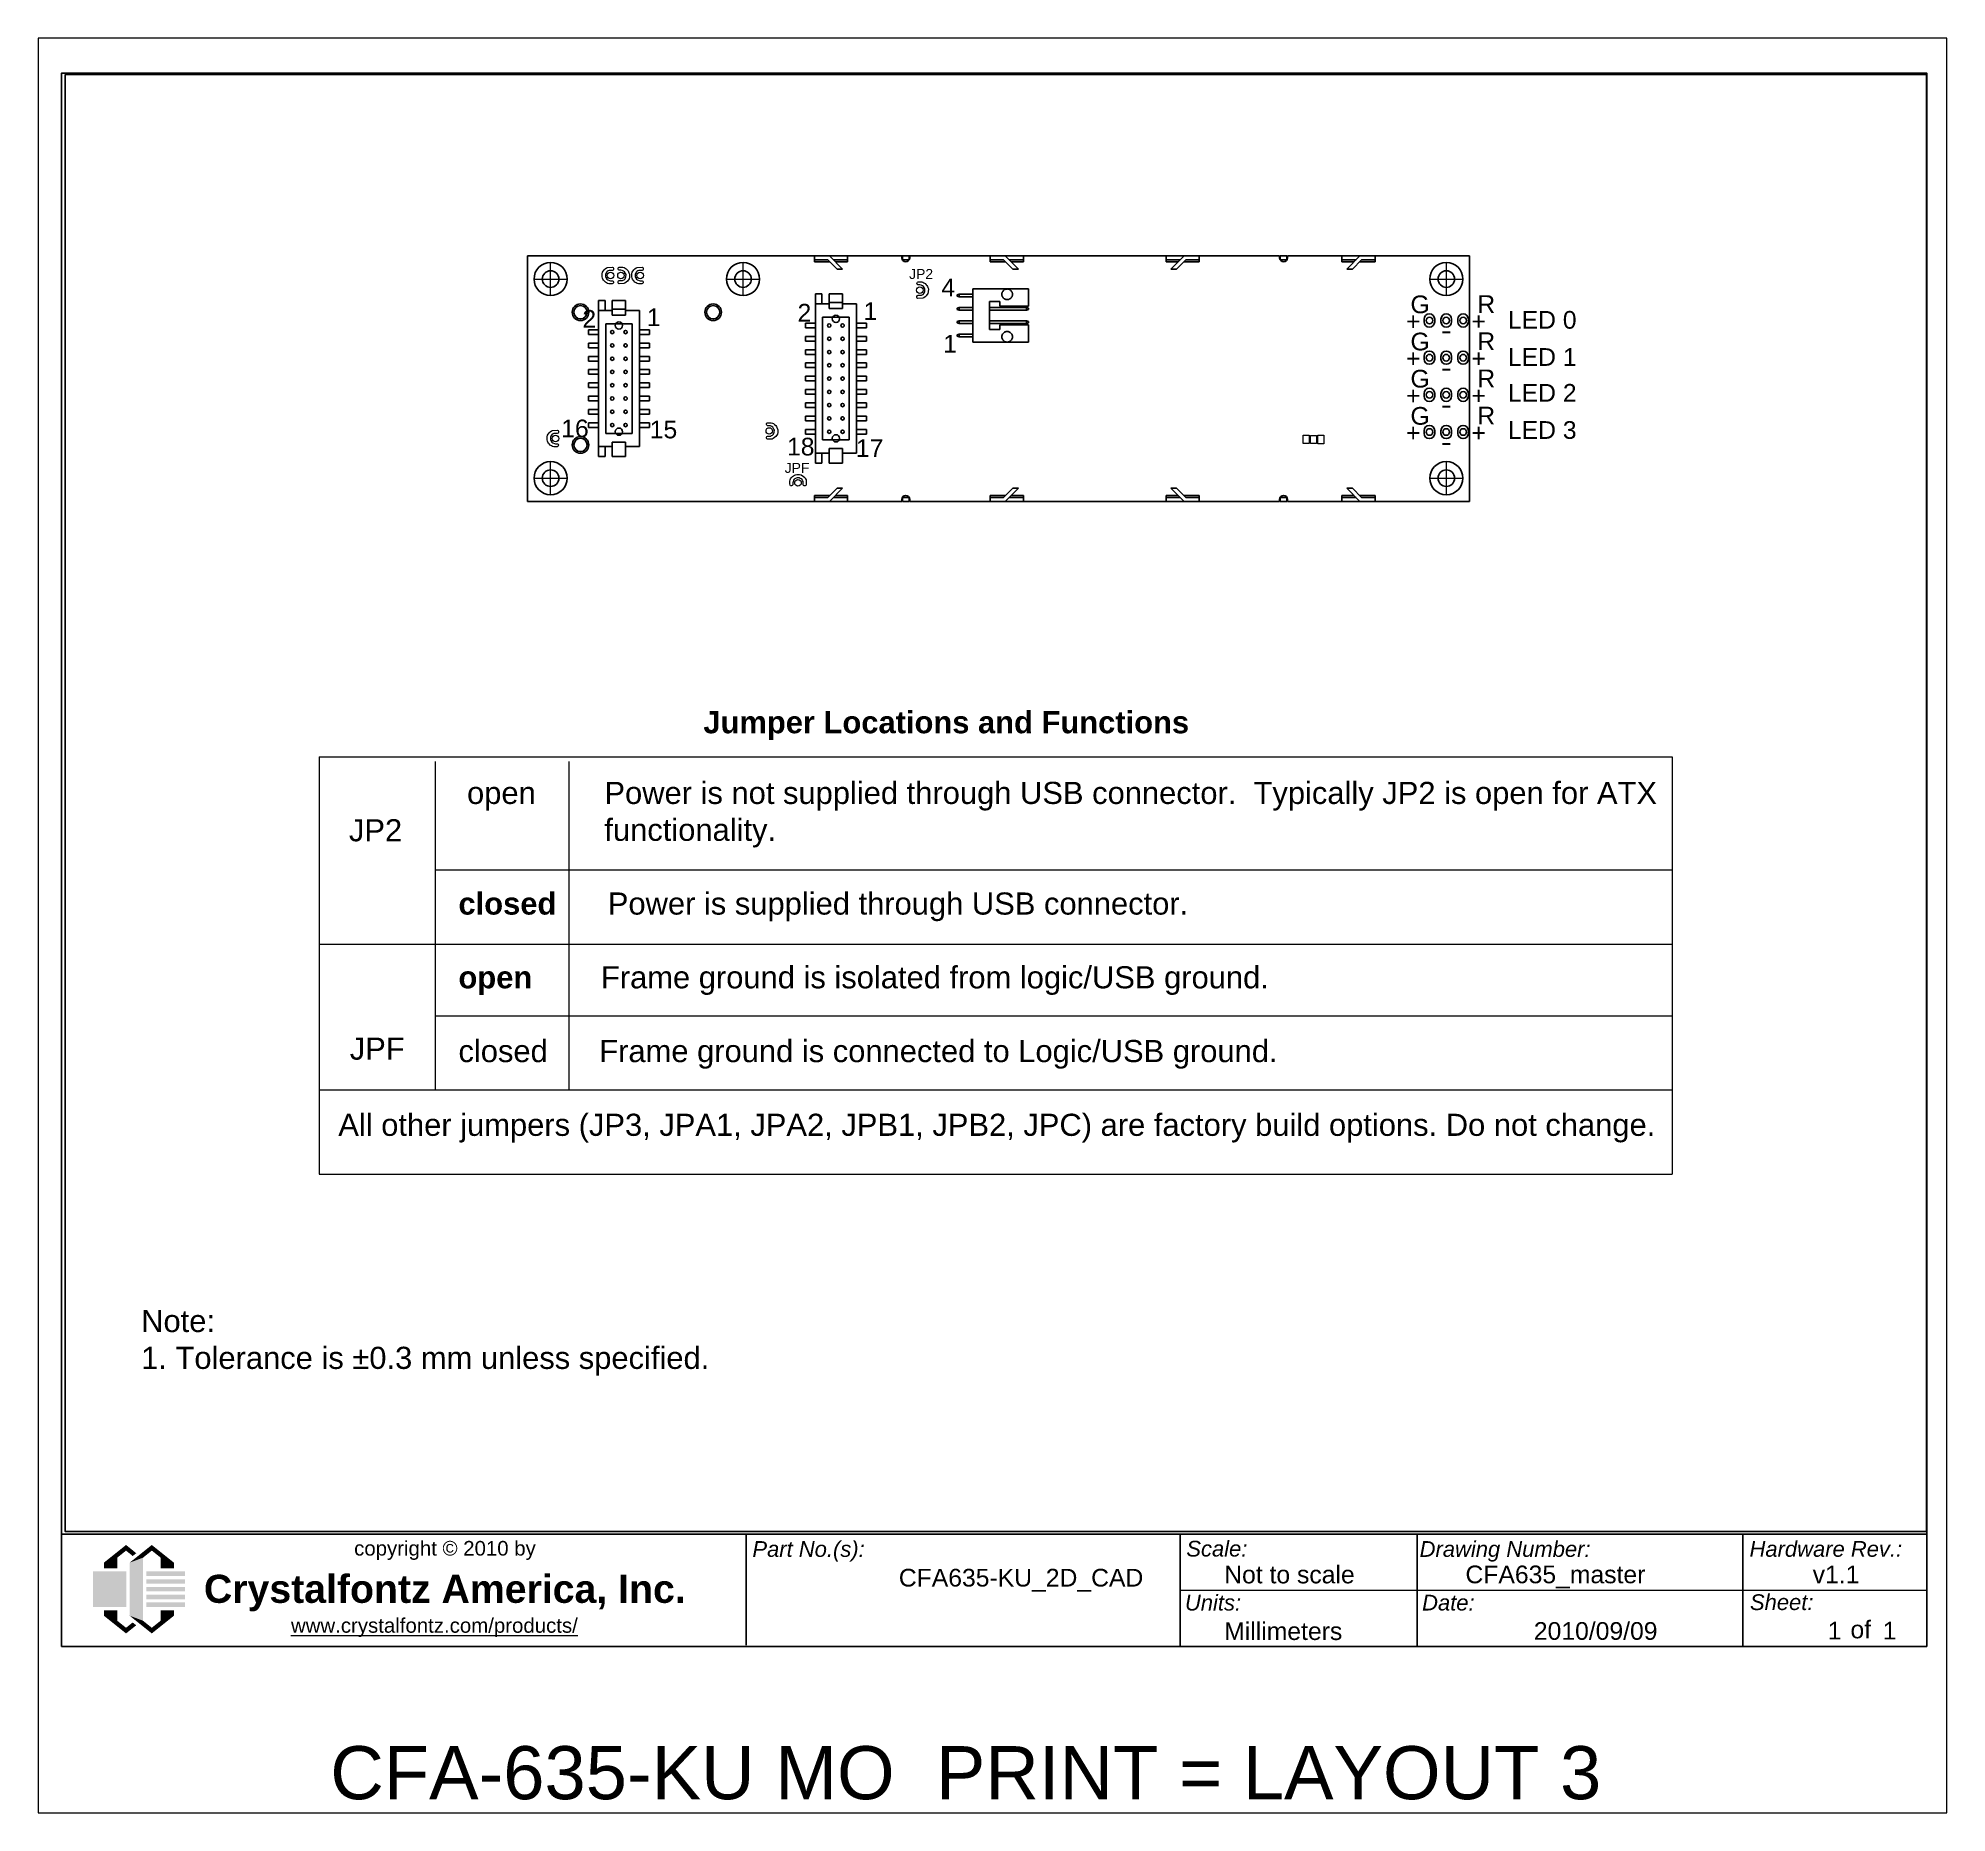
# Paper-space layout 'Page 3' of a CAD drawing. Extents: x 40 to 256, y 21 to 222.
# The model-space entities are those that its viewports show. They can reach past a viewport. Long polylines and large blocks are cut down to what shows.
import ezdxf
from ezdxf.enums import TextEntityAlignment as Align

# ---------------------------------------------------------------- set-up
doc = ezdxf.new("R2010")
doc.units = 0
doc.linetypes.add('CENTER2', pattern=[28.575, 19.05, -3.175, 3.175, -3.175])
doc.linetypes.add('DASHED', pattern=[0.75, 0.5, -0.25])
doc.layers.get('0').update_dxf_attribs({"linetype": 'CONTINUOUS'})
doc.layers.get('DEFPOINTS').update_dxf_attribs({"color": 252, "linetype": 'CONTINUOUS'})
doc.layers.add('-Text', color=7, linetype='CONTINUOUS', lineweight=9)
doc.layers.add('CENTER', color=1, linetype='CENTER2', lineweight=9)
for name, color, linetype in [('Border-MO', 5, 'CONTINUOUS'), ('BZL', 7, 'CONTINUOUS'), ('KEYPAD', 253, 'CONTINUOUS'), ('OBJ', 7, 'CONTINUOUS'), ('PCB', 94, 'CONTINUOUS'), ('Red Logo', 1, 'CONTINUOUS')]:
    doc.layers.add(name, color=color, linetype=linetype)
doc.layers.add('VIEWPORT', color=8, linetype='CONTINUOUS', plot=False)
doc.styles.get("Standard").update_dxf_attribs({"font": 'ARIAL.TTF'})
doc.styles.add('STYLE1', font='ARIAL.TTF')

psp = doc.layouts.new('Page 3')

msp = doc.modelspace()

# ---------------------------------------------------------------- texts
at = {"layer": '-Text', "color": 5, "style": 'STYLE1'}
for s, p in [('JP2', (-172.302, 243.531)), ('JPF', (-191.055, 214.31))]:
    msp.add_text(s, height=1.5, dxfattribs=at).set_placement(p)
at = {"layer": '-Text', "linetype": 'Continuous'}
for s, height, p in [('2', 2.667, (-221.552, 236.183)), ('1', 2.667, (-211.824, 236.424)), ('2', 2.667, (-189.121, 237.105)), ('1', 2.667, (-179.177, 237.346)), ('G', 2.667, (-96.743, 238.366)), ('R', 2.667, (-86.67, 238.408)), ('LED 0', 2.6666, (-82.06, 236.034)), ('G', 2.667, (-96.743, 232.766)), ('R', 2.667, (-86.67, 232.808)), ('LED 1', 2.6666, (-82.06, 230.434)), ('G', 2.667, (-96.743, 227.166)), ('R', 2.667, (-86.67, 227.208)), ('LED 2', 2.6666, (-82.06, 225.034)), ('16', 2.6666, (-224.739, 219.67)), ('15', 2.6666, (-211.396, 219.51)), ('G', 2.667, (-96.743, 221.566)), ('R', 2.667, (-86.67, 221.608)), ('LED 3', 2.6666, (-82.06, 219.434)), ('18', 2.6666, (-190.707, 216.933)), ('17', 2.6666, (-180.32, 216.705))]:
    msp.add_text(s, height=height, dxfattribs=at).set_placement(p)
for p in [(-95.236, 238.394), (-85.376, 238.405), (-95.236, 232.794), (-85.376, 232.805), (-95.236, 227.194), (-85.376, 227.205), (-95.236, 221.594), (-85.376, 221.605)]:
    msp.add_text('+', height=2.667, rotation=180, dxfattribs=at).set_placement(p)
at = {"layer": '-Text', "linetype": 'Continuous', "width": 1.350465}
for p, p2 in [((-90.496, 236.503), (-92.172, 236.503)), ((-90.496, 230.903), (-92.172, 230.903)), ((-90.496, 225.303), (-92.172, 225.303)), ((-90.496, 219.703), (-92.172, 219.703))]:
    msp.add_text('-', height=2.667, rotation=180, dxfattribs=at).set_placement(p, p2, align=Align.FIT)
at = {"layer": '-Text', "char_height": 2.667, "attachment_point": 4}
for s, insert in [('4', (-167.447, 242.236)), ('1', (-167.167, 233.762))]:
    msp.add_mtext(s, dxfattribs=dict(at, insert=insert))
at = {"layer": '-Text', "char_height": 3.3333, "attachment_point": 1, "style": 'STYLE1'}
for s, insert, width in [('{\\fArial|b1|i0|c0|p34;Jumper Locations and Functions}', (-203.313, 178.404), 99.99111), ('                 open        Power is not supplied through USB connector.  Typically JP2 is open for ATX\\P                                 functionality. \\P\\P               {\\fArial|b1|i0|c0|p34; closed }     Power is supplied through USB connector.\\P\\P                {\\fArial|b1|i0|c0|p34;open}        Frame ground is isolated from logic/USB ground.\\P\\P                closed{\\fArial|b1|i0|c0|p34; }     Frame ground is connected to Logic/USB ground.\\P\\P  All other jumpers (JP3, JPA1, JPA2, JPB1, JPB2, JPC) are factory build options. Do not change.', (-260.922, 167.752), 336.59193)]:
    msp.add_mtext(s, dxfattribs=dict(at, insert=insert, width=width))
at = {"layer": '-Text', "color": 5, "char_height": 3.3333, "width": 6.02711, "attachment_point": 1, "style": 'STYLE1'}
for s, insert in [('JP2', (-256.735, 162.127)), ('JPF', (-256.606, 129.219))]:
    msp.add_mtext(s, dxfattribs=dict(at, insert=insert))
at = {"insert": (-288.048, 88.184), "char_height": 3.3333, "width": 186.6987, "attachment_point": 1}
msp.add_mtext('\\pi-7.5,l7.5,t7.5;{\\C7;Note:\\P1. Tolerance is %%P0.3 mm unless specified.\\P\\pi-5,l5; }', dxfattribs=at)
at = {"layer": 'DEFPOINTS', "insert": (-163.765, 22.453), "char_height": 8, "width": 200.32533, "attachment_point": 2}
msp.add_mtext('CFA-635-KU MO  PRINT = LAYOUT 3', dxfattribs=at)

# ---------------------------------------------------------------- blocks, each defined once
blk = doc.blocks.new('CFA_BORDER')
at = {"layer": 'Border-MO'}
for p, q in [((210.82, 12.7), (0, 12.7)), ((77.39, 0.16), (77.39, 12.7)), ((126.45, 12.66), (126.45, 0)), ((153.22, 0), (153.22, 12.7)), ((190.04, 0), (190.04, 12.7)), ((210.82, 6.35), (126.45, 6.33))]:
    blk.add_line(p, q, dxfattribs=at)
blk.add_lwpolyline([(0, 0), (210.82, 0), (210.82, 177.8), (0, 177.8)], close=True, dxfattribs=at)
at = {"layer": 'Red Logo'}
for points in [[(4.78, 9.47), (7.28, 11.47), (6.28, 10.03), (7.28, 10.83)], [(7.28, 10.83), (8.03, 10.22), (7.28, 11.47), (8.43, 10.54)], [(7.69, 9.47), (10.19, 11.47), (9.19, 10.03), (10.19, 10.83)], [(10.19, 10.83), (10.19, 11.47), (11.69, 9.63), (12.69, 9.47)], [(6.28, 8.84), (4.78, 8.84), (6.28, 10.03), (4.78, 9.47)], [(7.69, 9.47), (7.69, 3.47), (9.19, 10.03), (9.19, 2.91)], [(11.19, 8.84), (11.19, 10.03), (11.69, 8.84), (11.69, 9.63)], [(11.69, 8.84), (11.69, 9.63), (12.69, 8.84), (12.69, 9.47)], [(3.53, 8.47), (7.31, 8.47), (3.53, 4.47), (7.31, 4.47)], [(9.56, 7.97), (9.56, 8.47), (13.94, 7.97), (13.94, 8.47)], [(9.56, 7.59), (9.56, 7.09), (13.94, 7.59), (13.94, 7.09)], [(9.56, 6.72), (9.56, 6.22), (13.94, 6.72), (13.94, 6.22)], [(9.56, 5.34), (9.56, 5.84), (13.94, 5.34), (13.94, 5.84)], [(9.56, 4.47), (9.56, 4.97), (13.94, 4.47), (13.94, 4.97)], [(4.78, 4.09), (6.28, 4.09), (4.78, 3.47), (6.28, 2.91)], [(4.78, 3.47), (7.28, 1.47), (6.28, 2.91), (7.28, 2.11)], [(7.28, 1.47), (7.28, 2.11), (8.43, 2.39), (8.03, 2.71)], [(7.69, 3.47), (10.19, 1.47), (9.19, 2.91), (10.19, 2.11)], [(10.19, 1.47), (10.19, 2.11), (12.69, 3.47), (11.69, 3.31)], [(11.19, 4.09), (11.69, 4.09), (11.19, 2.91), (11.69, 3.31)], [(11.69, 4.09), (11.69, 3.31), (12.69, 4.09), (12.69, 3.47)]]:
    blk.add_solid(points, dxfattribs=at)
at = {"layer": '-Text', "attachment_point": 1}
for s, insert, char_height, width in [('copyright © 2010 by', (33.06, 11.92), 1.65, 20.9522), ('{\\fArial|b0|i1|c0|p34;Part No.(s):}', (78.08, 11.9), 1.778, 12.9428), ('{\\fArial|b0|i1|c0|p34;Scale:}', (127.13, 11.94), 1.778, 5.7923), ('{\\fArial|b0|i1|c0|p34;Drawing Number:}', (153.5, 11.9), 1.778, 20.0474), ('{\\fArial|b0|i1|c0|p34;Hardware Rev.:}', (190.79, 11.91), 1.778, 17.4127), ('{\\fArial|b1|i0|c0|p34;Crystalfontz America, Inc.}', (16.08, 8.1), 3.175, 54.6748), ('{\\fArial|b0|i1|c0|p34;Units:}', (126.97, 5.84), 1.778, 5.7923), ('{\\fArial|b0|i1|c0|p34;Date:}', (153.78, 5.84), 1.778, 6.5003), ('{\\fArial|b0|i1|c0|p34;Sheet:}', (190.84, 5.89), 1.778, 6.8164), ('{\\Lwww.crystalfontz.com/products/}', (25.92, 3.2), 1.651, 34.0431), ('of', (202.2, 2.92), 2, 2.8831)]:
    blk.add_mtext(s, dxfattribs=dict(at, insert=insert, char_height=char_height, width=width))
blk = doc.blocks.new('Cfontz_Border')
at = {"layer": '-Text'}
blk.add_blockref('CFA_BORDER', (0, 0), dxfattribs=at)
for tag, p in [('CFAH1234X-XXX-XX', (94.64, 9.76)), ('CFAH1234X-XXX-XX', (94.64, 6.77)), ('NOT_TO_SCALE', (131.42, 7.12)), ('CFAH1234X_MASTER', (158.69, 7.14)), ('VA', (197.93, 7.14)), ('CFAH1234X-XXX-XX', (94.64, 3.79)), ('CFAH1234X-XXX-XX', (94.64, 0.74)), ('MILLIMETERS', (131.42, 0.72)), ('2008/01/01', (166.41, 0.75)), ('1', (199.64, 0.79)), ('1', (205.86, 0.79))]:
    blk.add_attdef(tag, p, '', height=2, dxfattribs=at)
blk = doc.blocks.new('A$C6F9C4B63')
at = {"layer": 'OBJ'}
for p, q in [((0, 5.4), (0, 8)), ((0, 8), (8.4, 8)), ((4.3, 6.1), (5.9, 6.1)), ((4.3, 5.4), (4.3, 6.1)), ((5.9, 1.9), (5.9, 6.1)), ((8.4, 0), (8.4, 8)), ((8.4, 7.2), (10.47, 7.2)), ((8.4, 6.8), (10.47, 6.8)), ((10.47, 6.8), (10.47, 7.2)), ((10.47, 7.2), (10.77, 7.1)), ((10.47, 6.8), (10.77, 6.9)), ((10.77, 6.9), (10.77, 7.1)), ((0, 5.4), (4.3, 5.4)), ((0.3, 5.2), (0, 5.1)), ((0, 4.9), (0, 5.1)), ((0.3, 4.8), (0, 4.9)), ((0.3, 3.2), (0, 3.1)), ((0, 2.9), (0, 3.1)), ((0.3, 2.8), (0, 2.9)), ((0.3, 5.2), (5.9, 5.2)), ((0.3, 4.8), (0.3, 5.2)), ((0.3, 4.8), (5.9, 4.8)), ((0.3, 2.8), (0.3, 3.2)), ((0.3, 3.2), (5.9, 3.2)), ((8.4, 5.2), (10.47, 5.2)), ((8.4, 4.8), (10.47, 4.8)), ((8.4, 3.2), (10.47, 3.2)), ((10.47, 4.8), (10.47, 5.2)), ((10.47, 5.2), (10.77, 5.1)), ((10.47, 4.8), (10.77, 4.9)), ((10.47, 2.8), (10.47, 3.2)), ((10.47, 3.2), (10.77, 3.1)), ((10.47, 2.8), (10.77, 2.9)), ((10.77, 4.9), (10.77, 5.1)), ((10.77, 2.9), (10.77, 3.1)), ((0, 0), (0, 2.6)), ((0, 2.6), (4.3, 2.6)), ((0, 0), (8.4, 0)), ((0.3, 2.8), (5.9, 2.8)), ((4.3, 1.9), (4.3, 2.6)), ((4.3, 1.9), (5.9, 1.9)), ((8.4, 2.8), (10.47, 2.8)), ((8.4, 1.2), (10.47, 1.2)), ((8.4, 0.8), (10.47, 0.8)), ((10.47, 1.2), (10.77, 1.1)), ((10.47, 0.8), (10.47, 1.2)), ((10.47, 0.8), (10.77, 0.9)), ((10.77, 0.9), (10.77, 1.1))]:
    blk.add_line(p, q, dxfattribs=at)
at = {"layer": 'OBJ', "linetype": 'DASHED', "ltscale": 10}
for centre in [(3.22, 7.2), (3.22, 0.8)]:
    blk.add_circle(centre, 0.8, dxfattribs=at)

# ---------------------------------------------------------------- linework, layer by layer
at = {"layer": '-Text'}
for p, q in [((-261.212, 171.539), (-261.212, 108.636)), ((-261.212, 171.539), (-57.302, 171.539)), ((-243.736, 170.821), (-243.736, 138.107)), ((-223.577, 170.821), (-223.577, 138.107)), ((-57.302, 171.539), (-57.302, 108.636)), ((-243.736, 154.47), (-57.302, 154.47)), ((-261.212, 143.27), (-57.302, 143.27)), ((-243.736, 138.107), (-243.736, 121.341)), ((-223.577, 138.107), (-223.577, 121.341)), ((-243.736, 132.485), (-57.302, 132.485)), ((-261.212, 121.341), (-57.302, 121.341)), ((-261.212, 108.636), (-57.302, 108.636))]:
    msp.add_line(p, q, dxfattribs=at)
at = {"layer": 'BZL', "ltscale": 10}
for p, q in [((-181.586, 247.015), (-186.586, 247.015)), ((-184.571, 246.415), (-186.586, 246.415)), ((-181.586, 246.415), (-183.723, 246.415)), ((-155.086, 247.015), (-160.086, 247.015)), ((-158.071, 246.415), (-160.086, 246.415)), ((-155.086, 246.415), (-157.223, 246.415)), ((-133.586, 247.015), (-128.586, 247.015)), ((-133.586, 246.415), (-131.45, 246.415)), ((-130.601, 246.415), (-128.586, 246.415)), ((-107.086, 247.015), (-102.086, 247.015)), ((-107.086, 246.415), (-104.95, 246.415)), ((-104.101, 246.415), (-102.086, 246.415)), ((-184.571, 210.615), (-186.586, 210.615)), ((-181.586, 210.015), (-186.586, 210.015)), ((-181.586, 210.615), (-183.723, 210.615)), ((-158.071, 210.615), (-160.086, 210.615)), ((-155.086, 210.015), (-160.086, 210.015)), ((-155.086, 210.615), (-157.223, 210.615)), ((-133.586, 210.615), (-131.45, 210.615)), ((-133.586, 210.015), (-128.586, 210.015)), ((-130.601, 210.615), (-128.586, 210.615)), ((-107.086, 210.615), (-104.95, 210.615)), ((-107.086, 210.015), (-102.086, 210.015)), ((-104.101, 210.615), (-102.086, 210.615))]:
    msp.add_line(p, q, dxfattribs=at)
at = {"layer": 'BZL'}
for p, q in [((-184.571, 246.415), (-183.17, 245.014)), ((-184.323, 247.015), (-182.322, 245.014)), ((-183.17, 245.014), (-182.322, 245.014)), ((-173.311, 246.415), (-173.311, 247.015)), ((-173.311, 247.015), (-172.311, 247.015)), ((-173.311, 246.415), (-172.311, 246.415)), ((-172.311, 246.415), (-172.311, 247.015)), ((-158.071, 246.415), (-156.67, 245.014)), ((-157.823, 247.015), (-155.822, 245.014)), ((-156.67, 245.014), (-155.822, 245.014)), ((-130.85, 247.015), (-132.85, 245.014)), ((-132.002, 245.014), (-132.85, 245.014)), ((-130.601, 246.415), (-132.002, 245.014)), ((-115.361, 247.015), (-116.361, 247.015)), ((-116.361, 246.415), (-116.361, 247.015)), ((-115.361, 246.415), (-116.361, 246.415)), ((-115.361, 246.415), (-115.361, 247.015)), ((-104.35, 247.015), (-106.35, 245.014)), ((-105.502, 245.014), (-106.35, 245.014)), ((-104.101, 246.415), (-105.502, 245.014)), ((-184.571, 210.615), (-183.17, 212.016)), ((-184.323, 210.015), (-182.322, 212.016)), ((-183.17, 212.016), (-182.322, 212.016)), ((-173.311, 210.615), (-173.311, 210.015)), ((-173.311, 210.615), (-172.311, 210.615)), ((-173.311, 210.015), (-172.311, 210.015)), ((-172.311, 210.615), (-172.311, 210.015)), ((-158.071, 210.615), (-156.67, 212.016)), ((-157.823, 210.015), (-155.822, 212.016)), ((-156.67, 212.016), (-155.822, 212.016)), ((-132.002, 212.016), (-132.85, 212.016)), ((-130.85, 210.015), (-132.85, 212.016)), ((-130.601, 210.615), (-132.002, 212.016)), ((-115.361, 210.615), (-116.361, 210.615)), ((-116.361, 210.615), (-116.361, 210.015)), ((-115.361, 210.015), (-116.361, 210.015)), ((-115.361, 210.615), (-115.361, 210.015)), ((-105.502, 212.016), (-106.35, 212.016)), ((-104.35, 210.015), (-106.35, 212.016)), ((-104.101, 210.615), (-105.502, 212.016))]:
    msp.add_line(p, q, dxfattribs=at)
at = {"layer": 'CENTER'}
for p, q in [((-226.336, 241.015), (-226.336, 246.015)), ((-197.336, 241.015), (-197.336, 246.015)), ((-91.336, 241.015), (-91.336, 246.015)), ((-228.836, 243.515), (-223.836, 243.515)), ((-199.836, 243.515), (-194.836, 243.515)), ((-93.836, 243.515), (-88.836, 243.515)), ((-226.336, 211.015), (-226.336, 216.015)), ((-91.336, 211.015), (-91.336, 216.015)), ((-228.836, 213.515), (-223.836, 213.515)), ((-93.836, 213.515), (-88.836, 213.515))]:
    msp.add_line(p, q, dxfattribs=at)
at = {"layer": 'KEYPAD', "ltscale": 15}
for centre, radius in [((-221.836, 238.515), 1.25), ((-221.836, 238.515), 1), ((-201.836, 238.515), 1.25), ((-201.836, 238.515), 1), ((-221.836, 218.515), 1.25), ((-221.836, 218.515), 1)]:
    msp.add_circle(centre, radius, dxfattribs=at)
at = {"layer": 'OBJ'}
for p, q in [((-219.136, 238.765), (-219.136, 240.265)), ((-218.136, 240.265), (-219.136, 240.265)), ((-218.136, 238.765), (-218.136, 240.265)), ((-185.436, 241.265), (-186.436, 241.265)), ((-186.436, 239.765), (-186.436, 241.265)), ((-185.436, 239.765), (-185.436, 241.265))]:
    msp.add_line(p, q, dxfattribs=at)
at = {"layer": 'OBJ', "ltscale": 0.1}
for p, q in [((-219.136, 238.765), (-219.136, 218.265)), ((-219.136, 238.765), (-217.036, 238.765)), ((-217.036, 238.073), (-217.036, 240.265)), ((-215.036, 240.265), (-217.036, 240.265)), ((-215.036, 238.964), (-217.036, 238.964)), ((-215.036, 238.073), (-215.036, 240.265)), ((-215.036, 238.765), (-212.936, 238.765)), ((-212.936, 218.265), (-212.936, 238.765)), ((-186.436, 239.765), (-186.436, 217.265)), ((-186.436, 239.765), (-184.336, 239.765)), ((-184.336, 239.073), (-184.336, 241.265)), ((-182.336, 241.265), (-184.336, 241.265)), ((-182.336, 239.964), (-184.336, 239.964)), ((-182.336, 239.073), (-184.336, 239.073)), ((-182.336, 239.073), (-182.336, 241.265)), ((-182.336, 239.765), (-180.236, 239.765)), ((-180.236, 217.265), (-180.236, 239.765)), ((-218.036, 220.265), (-218.036, 236.765)), ((-214.036, 236.765), (-218.036, 236.765)), ((-215.036, 238.073), (-217.036, 238.073)), ((-214.036, 220.265), (-214.036, 236.765)), ((-186.436, 236.865), (-187.936, 236.865)), ((-187.936, 236.165), (-187.936, 236.865)), ((-186.436, 236.165), (-187.936, 236.165)), ((-185.336, 219.265), (-185.336, 237.765)), ((-181.336, 237.765), (-185.336, 237.765)), ((-181.336, 219.265), (-181.336, 237.765)), ((-180.236, 236.865), (-178.736, 236.865)), ((-180.236, 236.165), (-178.736, 236.165)), ((-178.736, 236.165), (-178.736, 236.865)), ((-220.636, 235.165), (-220.636, 235.865)), ((-219.136, 235.865), (-220.636, 235.865)), ((-219.136, 235.165), (-220.636, 235.165)), ((-220.636, 233.165), (-220.636, 233.865)), ((-219.136, 233.865), (-220.636, 233.865)), ((-219.136, 233.165), (-220.636, 233.165)), ((-212.936, 235.865), (-211.436, 235.865)), ((-212.936, 235.165), (-211.436, 235.165)), ((-212.936, 233.865), (-211.436, 233.865)), ((-212.936, 233.165), (-211.436, 233.165)), ((-211.436, 235.165), (-211.436, 235.865)), ((-211.436, 233.165), (-211.436, 233.865)), ((-186.436, 234.865), (-187.936, 234.865)), ((-187.936, 234.165), (-187.936, 234.865)), ((-186.436, 234.165), (-187.936, 234.165)), ((-180.236, 234.865), (-178.736, 234.865)), ((-180.236, 234.165), (-178.736, 234.165)), ((-178.736, 234.165), (-178.736, 234.865)), ((-220.636, 231.165), (-220.636, 231.865)), ((-219.136, 231.865), (-220.636, 231.865)), ((-219.136, 231.165), (-220.636, 231.165)), ((-212.936, 231.865), (-211.436, 231.865)), ((-212.936, 231.165), (-211.436, 231.165)), ((-211.436, 231.165), (-211.436, 231.865)), ((-186.436, 232.865), (-187.936, 232.865)), ((-187.936, 232.165), (-187.936, 232.865)), ((-186.436, 232.165), (-187.936, 232.165)), ((-186.436, 230.865), (-187.936, 230.865)), ((-187.936, 230.165), (-187.936, 230.865)), ((-186.436, 230.165), (-187.936, 230.165)), ((-180.236, 232.865), (-178.736, 232.865)), ((-180.236, 232.165), (-178.736, 232.165)), ((-180.236, 230.865), (-178.736, 230.865)), ((-180.236, 230.165), (-178.736, 230.165)), ((-178.736, 232.165), (-178.736, 232.865)), ((-178.736, 230.165), (-178.736, 230.865)), ((-220.636, 229.165), (-220.636, 229.865)), ((-219.136, 229.865), (-220.636, 229.865)), ((-219.136, 229.165), (-220.636, 229.165)), ((-220.636, 227.165), (-220.636, 227.865)), ((-219.136, 227.865), (-220.636, 227.865)), ((-212.936, 229.865), (-211.436, 229.865)), ((-212.936, 229.165), (-211.436, 229.165)), ((-212.936, 227.865), (-211.436, 227.865)), ((-211.436, 229.165), (-211.436, 229.865)), ((-211.436, 227.165), (-211.436, 227.865)), ((-186.436, 228.865), (-187.936, 228.865)), ((-187.936, 228.165), (-187.936, 228.865)), ((-186.436, 228.165), (-187.936, 228.165)), ((-180.236, 228.865), (-178.736, 228.865)), ((-180.236, 228.165), (-178.736, 228.165)), ((-178.736, 228.165), (-178.736, 228.865)), ((-219.136, 227.165), (-220.636, 227.165)), ((-220.636, 225.165), (-220.636, 225.865)), ((-219.136, 225.865), (-220.636, 225.865)), ((-219.136, 225.165), (-220.636, 225.165)), ((-212.936, 227.165), (-211.436, 227.165)), ((-212.936, 225.865), (-211.436, 225.865)), ((-212.936, 225.165), (-211.436, 225.165)), ((-211.436, 225.165), (-211.436, 225.865)), ((-186.436, 226.865), (-187.936, 226.865)), ((-187.936, 226.165), (-187.936, 226.865)), ((-186.436, 226.165), (-187.936, 226.165)), ((-186.436, 224.865), (-187.936, 224.865)), ((-187.936, 224.165), (-187.936, 224.865)), ((-180.236, 226.865), (-178.736, 226.865)), ((-180.236, 226.165), (-178.736, 226.165)), ((-180.236, 224.865), (-178.736, 224.865)), ((-178.736, 226.165), (-178.736, 226.865)), ((-178.736, 224.165), (-178.736, 224.865)), ((-220.636, 223.165), (-220.636, 223.865)), ((-219.136, 223.865), (-220.636, 223.865)), ((-219.136, 223.165), (-220.636, 223.165)), ((-220.636, 221.165), (-220.636, 221.865)), ((-219.136, 221.865), (-220.636, 221.865)), ((-212.936, 223.865), (-211.436, 223.865)), ((-212.936, 223.165), (-211.436, 223.165)), ((-212.936, 221.865), (-211.436, 221.865)), ((-211.436, 223.165), (-211.436, 223.865)), ((-211.436, 221.165), (-211.436, 221.865)), ((-186.436, 224.165), (-187.936, 224.165)), ((-186.436, 222.865), (-187.936, 222.865)), ((-187.936, 222.165), (-187.936, 222.865)), ((-186.436, 222.165), (-187.936, 222.165)), ((-180.236, 224.165), (-178.736, 224.165)), ((-180.236, 222.865), (-178.736, 222.865)), ((-180.236, 222.165), (-178.736, 222.165)), ((-178.736, 222.165), (-178.736, 222.865)), ((-219.136, 221.165), (-220.636, 221.165)), ((-214.036, 220.265), (-218.036, 220.265)), ((-215.036, 218.957), (-217.036, 218.957)), ((-217.036, 218.957), (-217.036, 216.765)), ((-215.036, 218.957), (-215.036, 216.765)), ((-212.936, 221.165), (-211.436, 221.165)), ((-186.436, 220.865), (-187.936, 220.865)), ((-187.936, 220.165), (-187.936, 220.865)), ((-186.436, 220.165), (-187.936, 220.165)), ((-181.336, 219.265), (-185.336, 219.265)), ((-180.236, 220.865), (-178.736, 220.865)), ((-180.236, 220.165), (-178.736, 220.165)), ((-178.736, 220.165), (-178.736, 220.865)), ((-219.136, 218.265), (-219.136, 216.765)), ((-219.136, 218.265), (-217.036, 218.265)), ((-218.136, 216.765), (-219.136, 216.765)), ((-218.136, 218.265), (-218.136, 216.765)), ((-215.036, 216.765), (-217.036, 216.765)), ((-215.036, 218.265), (-212.936, 218.265)), ((-186.436, 217.265), (-186.436, 215.765)), ((-186.436, 217.265), (-184.336, 217.265)), ((-185.436, 215.765), (-186.436, 215.765)), ((-185.436, 217.265), (-185.436, 215.765)), ((-184.336, 217.957), (-184.336, 215.765)), ((-182.336, 217.957), (-184.336, 217.957)), ((-182.336, 215.765), (-184.336, 215.765)), ((-182.336, 217.957), (-182.336, 215.765)), ((-182.336, 217.265), (-180.236, 217.265))]:
    msp.add_line(p, q, dxfattribs=at)
at = {"layer": 'OBJ', "linetype": 'Continuous', "lineweight": 0, "flags": 128}
for points in [[(-217.035, 242.811), (-217.579, 242.811), (-217.771, 242.851), (-217.911, 242.931), (-218.088, 243.055), (-218.256, 243.243), (-218.36, 243.363), (-218.448, 243.503), (-218.496, 243.647), (-218.584, 243.859), (-218.58, 244.295), (-218.508, 244.531), (-218.276, 244.9), (-218.1, 245.056), (-217.895, 245.196), (-217.743, 245.268), (-217.015, 245.28), (-216.923, 245.236), (-216.875, 245.144), (-216.871, 244.972), (-216.927, 244.864), (-217.031, 244.816), (-217.531, 244.82), (-217.647, 244.744), (-217.799, 244.672), (-217.907, 244.531), (-217.983, 244.379), (-218.04, 244.227), (-218.056, 243.911), (-217.999, 243.755), (-217.851, 243.491), (-217.691, 243.375), (-217.479, 243.299), (-217.287, 243.263), (-217.019, 243.263), (-216.927, 243.195), (-216.867, 243.083), (-216.879, 242.923), (-216.935, 242.847), (-217.023, 242.811)], [(-215.992, 245.28), (-215.448, 245.28), (-215.256, 245.24), (-215.115, 245.16), (-214.939, 245.036), (-214.771, 244.847), (-214.667, 244.727), (-214.579, 244.587), (-214.531, 244.443), (-214.443, 244.231), (-214.447, 243.795), (-214.519, 243.559), (-214.751, 243.191), (-214.927, 243.035), (-215.131, 242.894), (-215.284, 242.822), (-216.012, 242.81), (-216.104, 242.854), (-216.152, 242.947), (-216.156, 243.119), (-216.1, 243.227), (-215.996, 243.275), (-215.496, 243.271), (-215.38, 243.347), (-215.228, 243.419), (-215.119, 243.559), (-215.043, 243.711), (-214.987, 243.863), (-214.971, 244.179), (-215.027, 244.335), (-215.176, 244.599), (-215.336, 244.715), (-215.548, 244.791), (-215.74, 244.827), (-216.008, 244.827), (-216.1, 244.896), (-216.16, 245.008), (-216.148, 245.168), (-216.092, 245.244), (-216.004, 245.28)], [(-212.565, 242.811), (-213.109, 242.811), (-213.301, 242.851), (-213.441, 242.931), (-213.618, 243.055), (-213.786, 243.243), (-213.89, 243.363), (-213.978, 243.503), (-214.026, 243.647), (-214.114, 243.859), (-214.11, 244.295), (-214.038, 244.532), (-213.806, 244.9), (-213.63, 245.056), (-213.425, 245.196), (-213.273, 245.268), (-212.545, 245.28), (-212.453, 245.236), (-212.405, 245.144), (-212.401, 244.972), (-212.457, 244.864), (-212.561, 244.816), (-213.061, 244.82), (-213.177, 244.744), (-213.329, 244.672), (-213.437, 244.532), (-213.514, 244.379), (-213.57, 244.227), (-213.586, 243.911), (-213.53, 243.755), (-213.381, 243.491), (-213.221, 243.375), (-213.009, 243.299), (-212.817, 243.263), (-212.549, 243.263), (-212.457, 243.195), (-212.397, 243.083), (-212.409, 242.923), (-212.465, 242.847), (-212.553, 242.811)], [(-170.957, 243.069), (-170.412, 243.069), (-170.22, 243.029), (-170.08, 242.949), (-169.904, 242.825), (-169.736, 242.637), (-169.632, 242.517), (-169.543, 242.377), (-169.495, 242.233), (-169.407, 242.021), (-169.411, 241.584), (-169.483, 241.348), (-169.716, 240.98), (-169.892, 240.824), (-170.096, 240.684), (-170.248, 240.612), (-170.977, 240.6), (-171.069, 240.644), (-171.117, 240.736), (-171.121, 240.908), (-171.065, 241.016), (-170.961, 241.064), (-170.46, 241.06), (-170.344, 241.136), (-170.192, 241.208), (-170.084, 241.348), (-170.008, 241.5), (-169.952, 241.653), (-169.936, 241.969), (-169.992, 242.125), (-170.14, 242.389), (-170.3, 242.505), (-170.512, 242.581), (-170.704, 242.617), (-170.973, 242.617), (-171.065, 242.685), (-171.125, 242.797), (-171.113, 242.957), (-171.057, 243.033), (-170.969, 243.069)], [(-193.637, 221.862), (-193.092, 221.862), (-192.9, 221.822), (-192.76, 221.742), (-192.584, 221.618), (-192.416, 221.43), (-192.312, 221.31), (-192.224, 221.17), (-192.176, 221.026), (-192.088, 220.813), (-192.092, 220.377), (-192.164, 220.141), (-192.396, 219.773), (-192.572, 219.617), (-192.776, 219.477), (-192.928, 219.405), (-193.657, 219.393), (-193.749, 219.437), (-193.797, 219.529), (-193.801, 219.701), (-193.745, 219.809), (-193.641, 219.857), (-193.14, 219.853), (-193.024, 219.929), (-192.872, 220.001), (-192.764, 220.141), (-192.688, 220.293), (-192.632, 220.445), (-192.616, 220.761), (-192.672, 220.918), (-192.82, 221.182), (-192.98, 221.298), (-193.192, 221.374), (-193.385, 221.41), (-193.653, 221.41), (-193.745, 221.478), (-193.805, 221.59), (-193.793, 221.75), (-193.737, 221.826), (-193.649, 221.862)], [(-225.329, 218.255), (-225.874, 218.255), (-226.066, 218.295), (-226.206, 218.375), (-226.382, 218.499), (-226.55, 218.688), (-226.654, 218.808), (-226.742, 218.948), (-226.79, 219.092), (-226.878, 219.304), (-226.874, 219.74), (-226.802, 219.976), (-226.57, 220.344), (-226.394, 220.5), (-226.19, 220.641), (-226.038, 220.713), (-225.309, 220.725), (-225.217, 220.681), (-225.169, 220.589), (-225.165, 220.416), (-225.221, 220.308), (-225.325, 220.26), (-225.826, 220.264), (-225.942, 220.188), (-226.094, 220.116), (-226.202, 219.976), (-226.278, 219.824), (-226.334, 219.672), (-226.35, 219.356), (-226.294, 219.2), (-226.146, 218.936), (-225.986, 218.82), (-225.773, 218.744), (-225.581, 218.708), (-225.313, 218.708), (-225.221, 218.64), (-225.161, 218.527), (-225.173, 218.367), (-225.229, 218.291), (-225.317, 218.255)], [(-190.289, 212.533), (-190.289, 213.078), (-190.249, 213.27), (-190.169, 213.41), (-190.045, 213.586), (-189.857, 213.754), (-189.737, 213.858), (-189.596, 213.946), (-189.452, 213.994), (-189.24, 214.083), (-188.804, 214.079), (-188.568, 214.007), (-188.2, 213.774), (-188.044, 213.598), (-187.904, 213.394), (-187.832, 213.242), (-187.82, 212.513), (-187.864, 212.421), (-187.956, 212.373), (-188.128, 212.369), (-188.236, 212.425), (-188.284, 212.529), (-188.28, 213.03), (-188.356, 213.146), (-188.428, 213.298), (-188.568, 213.406), (-188.72, 213.482), (-188.872, 213.538), (-189.188, 213.554), (-189.344, 213.498), (-189.609, 213.35), (-189.725, 213.19), (-189.801, 212.978), (-189.837, 212.785), (-189.837, 212.517), (-189.905, 212.425), (-190.017, 212.365), (-190.177, 212.377), (-190.253, 212.433), (-190.289, 212.521)]]:
    msp.add_lwpolyline(points, dxfattribs=at)
at = {"layer": 'OBJ', "linetype": 'Continuous', "lineweight": 0}
for points in [[(-112.01, 218.711), (-112.901, 218.711), (-112.901, 219.966), (-112.01, 219.966)], [(-110.896, 218.711), (-111.799, 218.711), (-111.799, 219.942), (-110.896, 219.942)], [(-109.794, 218.7), (-110.685, 218.7), (-110.685, 219.966), (-109.794, 219.966)]]:
    msp.add_lwpolyline(points, close=True, dxfattribs=at)
for centre in [(-217.295, 244.047), (-215.732, 244.043), (-212.825, 244.047), (-170.696, 241.833), (-225.589, 219.492), (-193.377, 220.625), (-189.052, 212.793)]:
    msp.add_circle(centre, 0.494, dxfattribs=at)
at = {"layer": 'OBJ'}
for centre, radius in [((-216.036, 236.515), 0.55), ((-184.336, 236.515), 0.25), ((-183.336, 237.515), 0.55), ((-182.336, 236.515), 0.25), ((-217.036, 235.515), 0.25), ((-217.036, 233.515), 0.25), ((-215.036, 235.515), 0.25), ((-215.036, 233.515), 0.25), ((-184.336, 234.515), 0.25), ((-182.336, 234.515), 0.25)]:
    msp.add_circle(centre, radius, dxfattribs=at)
at = {"layer": 'OBJ', "ltscale": 0.1}
for centre, radius in [((-217.036, 231.515), 0.25), ((-215.036, 231.515), 0.25), ((-184.336, 232.515), 0.25), ((-184.336, 230.515), 0.25), ((-182.336, 232.515), 0.25), ((-182.336, 230.515), 0.25), ((-217.036, 229.515), 0.25), ((-217.036, 227.515), 0.25), ((-215.036, 229.515), 0.25), ((-215.036, 227.515), 0.25), ((-184.336, 228.515), 0.25), ((-182.336, 228.515), 0.25), ((-217.036, 225.515), 0.25), ((-215.036, 225.515), 0.25), ((-184.336, 226.515), 0.25), ((-184.336, 224.515), 0.25), ((-182.336, 226.515), 0.25), ((-182.336, 224.515), 0.25), ((-217.036, 223.515), 0.25), ((-217.036, 221.515), 0.25), ((-215.036, 223.515), 0.25), ((-215.036, 221.515), 0.25), ((-184.336, 222.515), 0.25), ((-182.336, 222.515), 0.25), ((-216.036, 220.515), 0.55), ((-184.336, 220.515), 0.25), ((-183.336, 219.515), 0.55), ((-182.336, 220.515), 0.25)]:
    msp.add_circle(centre, radius, dxfattribs=at)
at = {"layer": 'PCB'}
for p, q in [((-186.586, 247.015), (-229.836, 247.015)), ((-229.836, 247.015), (-229.836, 210.015)), ((-229.836, 247.015), (-229.836, 210.015)), ((-181.586, 247.015), (-173.411, 247.015)), ((-160.086, 247.015), (-181.206, 247.015)), ((-173.411, 246.717), (-173.411, 247.015)), ((-172.211, 247.015), (-160.086, 247.015)), ((-172.211, 246.717), (-172.211, 247.015)), ((-133.586, 247.015), (-155.086, 247.015)), ((-116.461, 247.015), (-128.586, 247.015)), ((-116.461, 247.015), (-128.586, 247.015)), ((-116.461, 246.717), (-116.461, 247.015)), ((-107.086, 247.015), (-115.261, 247.015)), ((-107.086, 247.015), (-115.261, 247.015)), ((-115.261, 246.717), (-115.261, 247.015)), ((-87.836, 247.015), (-102.086, 247.015)), ((-87.836, 247.015), (-87.836, 210.015)), ((-186.586, 210.015), (-229.836, 210.015)), ((-181.586, 210.015), (-173.411, 210.015)), ((-173.411, 210.015), (-181.586, 210.015)), ((-173.411, 210.313), (-173.411, 210.015)), ((-172.211, 210.313), (-172.211, 210.015)), ((-172.211, 210.015), (-160.086, 210.015)), ((-160.086, 210.015), (-172.211, 210.015)), ((-133.586, 210.015), (-155.086, 210.015)), ((-116.461, 210.015), (-128.586, 210.015)), ((-116.461, 210.313), (-116.461, 210.015)), ((-115.261, 210.313), (-115.261, 210.015)), ((-107.086, 210.015), (-115.261, 210.015)), ((-87.836, 210.015), (-102.086, 210.015))]:
    msp.add_line(p, q, dxfattribs=at)
at = {"layer": 'PCB', "ltscale": 10}
for p, q in [((-186.586, 247.015), (-186.586, 246.115)), ((-184.271, 246.115), (-186.586, 246.115)), ((-181.586, 246.115), (-183.423, 246.115)), ((-181.586, 247.015), (-181.586, 246.115)), ((-160.086, 247.015), (-160.086, 246.115)), ((-157.771, 246.115), (-160.086, 246.115)), ((-155.086, 246.115), (-156.923, 246.115)), ((-155.086, 247.015), (-155.086, 246.115)), ((-133.586, 247.015), (-133.586, 246.115)), ((-133.586, 246.115), (-131.75, 246.115)), ((-130.901, 246.115), (-128.586, 246.115)), ((-128.586, 247.015), (-128.586, 246.115)), ((-107.086, 247.015), (-107.086, 246.115)), ((-107.086, 246.115), (-105.25, 246.115)), ((-104.401, 246.115), (-102.086, 246.115)), ((-102.086, 247.015), (-102.086, 246.115)), ((-186.586, 210.015), (-186.586, 210.915)), ((-184.271, 210.915), (-186.586, 210.915)), ((-181.586, 210.915), (-183.423, 210.915)), ((-181.586, 210.015), (-181.586, 210.915)), ((-160.086, 210.015), (-160.086, 210.915)), ((-157.771, 210.915), (-160.086, 210.915)), ((-155.086, 210.915), (-156.923, 210.915)), ((-155.086, 210.015), (-155.086, 210.915)), ((-133.586, 210.915), (-131.75, 210.915)), ((-133.586, 210.015), (-133.586, 210.915)), ((-130.901, 210.915), (-128.586, 210.915)), ((-128.586, 210.015), (-128.586, 210.915)), ((-107.086, 210.015), (-107.086, 210.915)), ((-107.086, 210.915), (-105.25, 210.915)), ((-104.401, 210.915), (-102.086, 210.915)), ((-102.086, 210.015), (-102.086, 210.915))]:
    msp.add_line(p, q, dxfattribs=at)
at = {"layer": 'PCB'}
for points in [[(-93.089, 237.065, -1), (-94.689, 237.065), (-94.689, 237.465, -1), (-93.089, 237.465)], [(-90.549, 237.065, -1), (-92.149, 237.065), (-92.149, 237.465, -1), (-90.549, 237.465)], [(-88.009, 237.065, -1), (-89.609, 237.065), (-89.609, 237.465, -1), (-88.009, 237.465)], [(-93.089, 231.465, -1), (-94.689, 231.465), (-94.689, 231.865, -1), (-93.089, 231.865)], [(-90.549, 231.465, -1), (-92.149, 231.465), (-92.149, 231.865, -1), (-90.549, 231.865)], [(-88.009, 231.465, -1), (-89.609, 231.465), (-89.609, 231.865, -1), (-88.009, 231.865)], [(-93.089, 225.865, -1), (-94.689, 225.865), (-94.689, 226.265, -1), (-93.089, 226.265)], [(-90.549, 225.865, -1), (-92.149, 225.865), (-92.149, 226.265, -1), (-90.549, 226.265)], [(-88.009, 225.865, -1), (-89.609, 225.865), (-89.609, 226.265, -1), (-88.009, 226.265)], [(-93.089, 220.265, -1), (-94.689, 220.265), (-94.689, 220.665, -1), (-93.089, 220.665)], [(-90.549, 220.265, -1), (-92.149, 220.265), (-92.149, 220.665, -1), (-90.549, 220.665)], [(-88.009, 220.265, -1), (-89.609, 220.265), (-89.609, 220.665, -1), (-88.009, 220.665)]]:
    msp.add_lwpolyline(points, format="xyb", close=True, dxfattribs=at)
for centre, radius in [((-226.336, 243.515), 2.5), ((-226.336, 243.515), 1.25), ((-197.336, 243.515), 2.5), ((-197.336, 243.515), 1.25), ((-91.336, 243.515), 2.5), ((-91.336, 243.515), 1.25), ((-93.889, 237.265), 0.5), ((-91.349, 237.265), 0.5), ((-88.809, 237.265), 0.5), ((-93.889, 231.665), 0.5), ((-91.349, 231.665), 0.5), ((-88.809, 231.665), 0.5), ((-93.889, 226.065), 0.5), ((-91.349, 226.065), 0.5), ((-88.809, 226.065), 0.5), ((-93.889, 220.465), 0.5), ((-91.349, 220.465), 0.5), ((-88.809, 220.465), 0.5), ((-226.336, 213.515), 2.5), ((-91.336, 213.515), 2.5), ((-226.336, 213.515), 1.25), ((-91.336, 213.515), 1.25)]:
    msp.add_circle(centre, radius, dxfattribs=at)
for centre, start, end in [((-172.811, 246.717), 180, 0), ((-115.861, 246.717), 180, 0), ((-172.811, 210.313), 0, 180), ((-115.861, 210.313), 0, 180)]:
    msp.add_arc(centre, 0.6, start, end, dxfattribs=at)
at = {"layer": 'VIEWPORT'}
msp.add_lwpolyline([(-299.495, 274.349), (-18.985, 274.349), (-18.985, 54.78), (-299.495, 54.78)], close=True, dxfattribs=at)

# ---------------------------------------------------------------- block references
at = {"layer": 'OBJ', "xscale": -1}
msp.add_blockref('A$C6F9C4B63', (-154.311, 234.015), dxfattribs=at)

msp.set_redraw_order([(e.dxf.handle, doc.entitydb.next_handle()) for e in msp.query("TEXT MTEXT ATTDEF DIMENSION ARC_DIMENSION")])  # texts and dimensions are drawn at this point

# ---------------------------------------------------------------- block references
at = {"layer": 'Border-MO'}
ref = psp.add_blockref('Cfontz_Border', (42.85, 39.8), dxfattribs=at)
ref.add_attrib('CFAH1234X-XXX-XX', 'CFA635-KU_2D_CAD', (137.48, 46.57), dxfattribs={"layer": '-Text', "height": 2})
ref.add_attrib('2008/01/01', '2010/09/09', (209.26, 40.55), dxfattribs={"layer": '-Text', "height": 2})
ref.add_attrib('NOT_TO_SCALE', 'Not to scale', (174.26, 46.93), dxfattribs={"layer": '-Text', "height": 2})
ref.add_attrib('MILLIMETERS', 'Millimeters', (174.26, 40.53), dxfattribs={"layer": '-Text', "height": 2})
ref.add_attrib('CFAH1234X_MASTER', 'CFA635_master', (201.53, 46.94), dxfattribs={"layer": '-Text', "height": 2})
ref.add_attrib('VA', 'v1.1', (240.78, 46.94), dxfattribs={"layer": '-Text', "height": 2})
ref.add_attrib('1', '1', (242.48, 40.59), dxfattribs={"layer": '-Text', "height": 2})
ref.add_attrib('1', '1', (248.7, 40.59), dxfattribs={"layer": '-Text', "height": 2})

# ---------------------------------------------------------------- viewports
at = {"layer": 'VIEWPORT'}
psp.add_viewport(center=(148.07, 121.27), size=(215.75, 200.55), view_center_point=(-159.735, 146.102), view_height=267.40003, dxfattribs=at)

doc.saveas('drawing.dxf')
